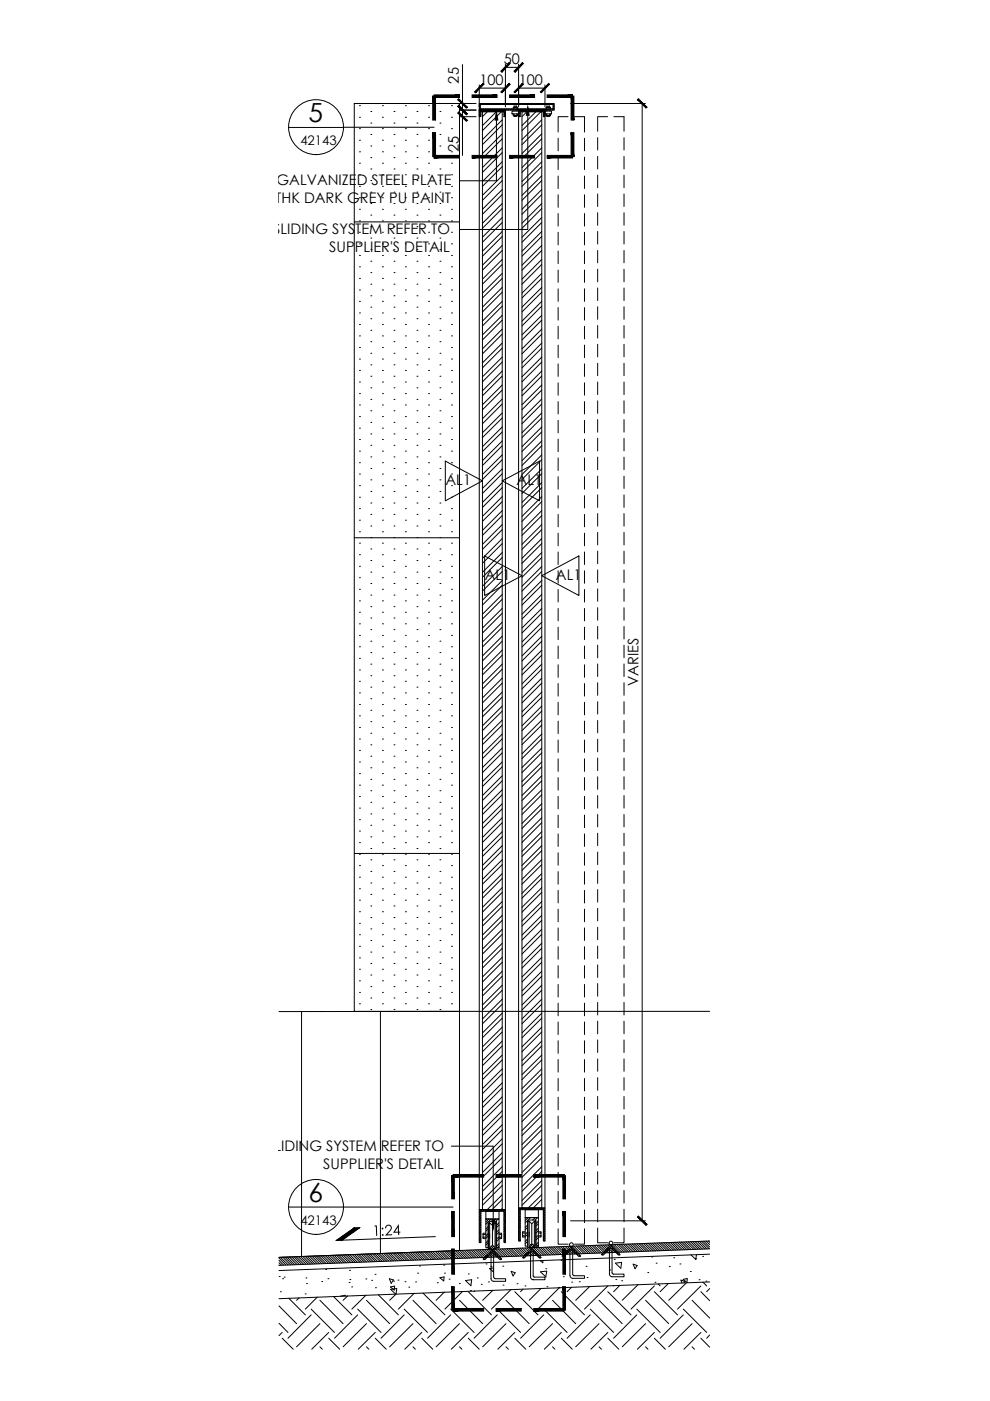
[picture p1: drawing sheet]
<svg xmlns="http://www.w3.org/2000/svg" width="210mm" height="297mm" viewBox="0 0 210 297" stroke-linecap="round" stroke-linejoin="round" font-family="sans-serif">
<defs><g id="words">
<g font-size="5.6">
<text x="65.4" y="26">5</text>
<text x="65.4" y="254.9">6</text>
</g>
<g font-size="3.1">
<text x="97.3" y="17.7" transform="rotate(-90 97.3 17.7)">25</text>
<text x="101.7" y="17.9">100</text>
<text x="106.8" y="13.5">50</text>
<text x="110" y="17.9">100</text>
<text x="97.3" y="32.3" transform="rotate(-90 97.3 32.3)">25</text>
<text x="58.6" y="39.3">GALVANIZED STEEL PLATE</text>
<text x="48.3" y="43">6 mm. THK DARK GREY PU PAINT</text>
<text x="57.9" y="49.6">SLIDING SYSTEM REFER TO</text>
<text x="69.8" y="53.4">SUPPLIER'S DETAIL</text>
<text x="94.5" y="102.8">AL1</text>
<text x="109.5" y="102.8">AL1</text>
<text x="102.8" y="123">AL1</text>
<text x="117.9" y="123">AL1</text>
<text x="135.4" y="145.5" transform="rotate(-90 135.4 145.5)">VARIES</text>
<text x="56.7" y="244.1">SLIDING SYSTEM REFER TO</text>
<text x="68.6" y="247.9">SUPPLIER'S DETAIL</text>
</g>
<g font-size="2.8">
<text x="63.7" y="30.8">42143</text>
<text x="63.7" y="259.7">42143</text>
</g>
</g></defs>
<!-- layer: LA-Call-Out -->
<g fill="#000" stroke="#000" stroke-width=".21">
<path d="M91.8 28.1v5.1h.5zM91.8 28.1h.5v5.1z"/>
<path d="M91.8 20.4v5.1h.5zM91.8 20.4h.5v5.1z"/>
<path d="M92 20.1v.6l5.4-.6zM92 20.7l5.4-.6v.6z"/>
<path d="M92 33.5h5.4v-.6zM92 32.9h5.4l-5.4 .6z"/>
<path d="M100.1 20.1v.6l5.3-.6zM100.1 20.7l5.3-.6v.6z"/>
<path d="M100.1 33.5h5.3v-.6zM100.1 32.9h5.3l-5.3 .6z"/>
<path d="M108 20.1v.6l5.3-.6zM108 20.7l5.3-.6v.6z"/>
<path d="M108 33.5h5.3v-.6zM108 32.9h5.3l-5.3 .6z"/>
<path d="M116 20.1v.6l5.4-.6zM116 20.7l5.4-.6v.6z"/>
<path d="M116 33.5h5.4v-.6zM116 32.9h5.4l-5.4 .6z"/>
<path d="M121.1 20.4l.6 5.1v-5.1zM121.1 20.4l.6 5.1h-.6z"/>
<path d="M121.1 28.1l.6 5.1v-5.1zM121.1 28.1l.6 5.1h-.6z"/>
<path d="M95.8 249.3v4.9h.5zM95.8 249.3h.5v4.9z"/>
<path d="M96.1 249v.6l6.4-.6zM96.1 249.6l6.4-.6v.6z"/>
<path d="M105.2 249v.6l5.3-.6zM105.2 249.6l5.3-.6v.6z"/>
<path d="M113.2 249v.6l6.4-.6zM113.2 249.6l6.4-.6v.6z"/>
<path d="M119.4 249.3l.5 4.9v-4.9zM119.4 249.3l.5 4.9h-.5z"/>
<path d="M119.4 256.9l.5 5.3v-5.3zM119.4 256.9l.5 5.3h-.5z"/>
<path d="M95.8 272.8v4.9h.5zM95.8 272.8h.5v4.9z"/>
<path d="M95.8 264.8v5.3h.5zM95.8 264.8h.5v5.3z"/>
<path d="M95.8 256.9v5.3h.5zM95.8 256.9h.5v5.3z"/>
<path d="M96.1 278h6.4v-.6zM96.1 277.4h6.4l-6.4 .6z"/>
<path d="M105.2 278h5.3v-.6zM105.2 277.4h5.3l-5.3 .6z"/>
<path d="M113.2 278h6.4v-.6zM113.2 277.4h6.4l-6.4 .6z"/>
<path d="M119.4 264.8l.5 5.3v-5.3zM119.4 264.8l.5 5.3h-.5z"/>
<path d="M119.4 272.8l.5 4.9v-4.9zM119.4 272.8l.5 4.9h-.5z"/>
</g>
<g fill="none" stroke="#000" stroke-width=".21">
<path d="M61.2 27h11.5M72.8 27h19.2M91.8 20.4h.5M92 32.9v.6M121.1 33.2h.6M121.4 20.1v.6M61.2 255.9h34.9M95.8 249.3h.5M119.6 249v.6M96.1 277.4v.6M119.4 277.7h.5"/>
<circle cx="67" cy="27" r="5.8"/>
<circle cx="67" cy="255.9" r="5.8"/>
</g>
<!-- layer: LA-Hard-Hatch -->
<g fill="none" stroke="#000" stroke-width=".21">
<path d="M101.6 21.9h.1M101.6 24.7h.1M101.6 24.2l.4 .4M101.6 23.8l.4 .3M101.6 23.3l.4 .4M101.6 24.4l.4 .3M101.6 23.9l.4 .4M101.6 23.5l.4 .3M101.8 21.9l-.2 .2M101.8 22.7l-.2 .3M101.8 22.2l-.2 .3M101.8 22.9l-.2 .2"/>
<path d="M101.8 22.4l-.2 .2M102 23.1l-.3 .2M102 23.3l.4 .4M102.1 21.9l-.2 .3M102.1 23.1l-.2 .2 .3 .4M102.3 23.7h.1M102.3 21.9l-.2 .3M102.4 23.1l-.2 .2M102.5 23.3l.3 .4M102.6 23.1l-.2 .2 .3 .4M102.6 21.9l-.2 .3M102.8 23.3l.3 .4"/>
<path d="M102.8 21.9l-.3 .3M102.9 23.1l-.2 .2M102.9 23.3l.4 .4M103.1 21.9l-.2 .3M103.1 23.1l-.2 .2M103.3 21.9l-.2 .3M103.3 23.7l-1 1M103.4 23.1l-.2 .2 .4 .4M103.4 23.3l.3 .4M103.6 21.9l-.2 .3M103.6 23.1l-.3 .2M103.6 23.3l.4 .4"/>
<path d="M103.8 21.9l-.2 .3M103.9 23.1l-.2 .2M104.1 23.1l-.2 .2 .3 .4M104.1 21.9l-.2 .3M104.1 23.3l.4 .4M104.3 21.9l-.3 .3M104.3 23.3l.3 .4M104.4 23.1l-.2 .2M104.5 23.3l.4 .4M104.6 21.9l-.2 .3M104.6 23.1l-.2 .2M104.7 21.9l-.2 .3"/>
<path d="M104.9 23.1l-.2 .2 .3 .4M105 23.3l.3 .4M105.1 21.9l-.2 .3M105.1 23.1l-.3 .2M105.3 21.9l-.3 .3M105.3 23.7l-3 2.9M105.4 23.1l-.2 .2 .3 .4M105.4 23.3l.4 .4M105.6 21.9l-.3 .3M105.6 23.1l-.3 .2M105.6 23.3l.3 .4M105.8 21.9l-.3 .3"/>
<path d="M105.9 23.1l-.3 .2M105.9 23.3l.3 .4M106.1 21.9l-.3 .3M106.1 23.1l-.3 .2M106.1 23.3l.2 .4-4 4M106.2 21.9l-.2 .3M106.4 23.1l-.3 .2M106.5 32.4l-4.2 4.1M106.5 31.3l-4.2 4.2M106.5 25.4l-4.2 4.2M106.5 37.3l-4.2 4.1M106.5 34.3l-4.2 4.2"/>
<path d="M106.5 28.4l-4.2 4.2M106.5 38.3l-4.2 4.2M106.5 35.3l-4.2 4.2M106.5 29.4l-4.2 4.2M106.5 26.5l-4.2 4.2M106.5 23.3l.3 .4M106.5 23.1l-.2 .2 .4 .4M106.6 21.9l-.3 .3M106.7 21.9l-.2 .3M106.8 23.3l.4 .4M106.9 23.1l-.2 .2M106.9 24.6l.1 .1"/>
<path d="M106.9 24.1l.3 .4M106.9 24.3l.3 .3M106.9 23.7l.3 .3M106.9 23.8l.3 .4M106.9 23.3l.3 .3M107 21.9l-.2 .3M107 23.1l-.2 .2M107.2 21.9l-.2 .3M107.4 23.1l-.3 .2M107.5 21.9l-.2 .3M107.5 23.1l-.2 .2M107.7 21.9l-.2 .3"/>
<path d="M107.8 23.1l-.2 .2M108 23.1l-.2 .2M108 21.9l-.2 .3M108.2 21.9l-.2 .3M108.3 23.1l-.2 .2M108.5 21.9l-.2 .3M108.5 23.1l-.2 .2M108.7 21.9l-.2 .3M108.9 23.1l-.3 .2M109 21.9l-.2 .3M109 23.1l-.2 .2M109.2 21.9l-.2 .3"/>
<path d="M109.3 23.1l-.2 .2M109.5 23.1l-.2 .2M109.5 21.9l-.2 .3M109.7 21.9l-.3 .3M109.8 23.1l-.2 .2M110 24.7h.1M110 24.2l.3 .4M110 23.8l.3 .3M110 23.3l.3 .4M110 24.4l.3 .3M110 23.9l.3 .4M110 23.5l.3 .3"/>
<path d="M110 21.9l-.2 .3M110 23.1l-.2 .2M110.2 21.9l-.2 .3M110.3 23.1l-.2 .2M110.4 23.3l.4 .4M110.5 23.1l-.2 .2 .3 .4M110.5 21.9l-.2 .3M110.7 23.7h.1M110.7 21.9l-.2 .3M110.7 23.3l.4 .4M110.8 23.1l-.2 .2M110.8 23.3l.4 .4"/>
<path d="M111 23.1l-.2 .2M111 21.9l-.2 .3M111.1 23.3l.4 .4M111.2 21.9l-.3 .3M111.3 23.3l.3 .4M111.3 23.1l-.2 .2M111.5 21.9l-.2 .3M111.5 23.1l-.2 .2M111.6 23.3l.3 .4M111.6 21.9l-.2 .3M111.7 23.7l-1 1M111.8 23.1l-.2 .2"/>
<path d="M112 23.1l-.3 .2 .4 .4M112 21.9l-.2 .3M112.2 21.9l-.3 .3M112.2 23.3l.3 .4M112.3 23.1l-.3 .2 .4 .4M112.5 23.1l-.3 .2M112.5 23.3l.3 .4M112.5 21.9l-.3 .3M112.6 23.3l.4 .4M112.7 21.9l-.3 .3M112.8 23.1l-.2 .2M112.9 23.3l.4 .4"/>
<path d="M113 21.9l-.3 .3M113 23.1l-.3 .2M113.1 21.9l-.2 .3M113.3 23.1l-.2 .2 .3 .4M113.4 23.3l.3 .4M113.5 21.9l-.2 .3M113.5 23.1l-.3 .2M113.5 23.3l.3 .4M113.6 23.7l-2.9 2.9M113.6 21.9l-.2 .3M113.8 23.1l-.2 .2M113.8 23.3l.3 .4"/>
<path d="M113.9 21.9l-.2 .3M113.9 23.1l-.2 .2M114 23.3l.3 .4M114.1 21.9l-.2 .3M114.3 23.1l-.3 .2M114.4 23.3l.3 .4M114.4 23.1l-.2 .2 .4 .4M114.4 21.9l-.2 .3M114.6 21.9l-.2 .3M114.7 23.7l-4 4M114.7 23.1l-.2 .2M114.9 23.3l.6 .7"/>
<path d="M114.9 37.3l-4.2 4.1M114.9 34.3l-4.2 4.2M114.9 31.3l-4.2 4.2M114.9 28.4l-4.2 4.2M114.9 25.4l-4.2 4.2M114.9 38.3l-4.2 4.2M114.9 35.3l-4.2 4.2M114.9 32.4l-4.2 4.1M114.9 29.4l-4.2 4.2M114.9 26.5l-4.2 4.2M114.9 23.1l-.2 .2 .3 .4M114.9 21.9l-.2 .3"/>
<path d="M115.1 23.3l.4 .4M115.1 21.9l-.2 .3M115.2 24.6l.2 .1M115.2 24.1l.3 .4M115.2 24.3l.3 .3M115.2 23.8l.3 .4M115.2 23.1l-.2 .2M115.3 23.3l.2 .3M115.4 21.9l-.2 .3M115.4 23.1l-.2 .2M115.6 21.9l-.2 .3M115.8 23.1l-.3 .2"/>
<path d="M115.9 21.9l-.2 .3M115.9 23.1l-.2 .2M116.1 21.9l-.2 .3M116.2 23.1l-.2 .2M116.4 23.1l-.2 .2M116.4 21.9l-.2 .3M116.6 21.9l-.2 .3M116.7 23.1l-.2 .2M116.9 21.9l-.2 .3M116.9 23.1l-.2 .2M117.1 21.9l-.2 .3M117.2 23.1l-.2 .2"/>
<path d="M117.4 21.9l-.2 .3M117.5 22.8l-.2 .2M117.5 23.3h.1M117.5 22.3l-.2 .2M117.5 23l-.3 .3M117.5 22.5l-.2 .2M117.5 22l-.2 .2M106.5 58l-4.2 4.2M106.5 55l-4.2 4.2M106.5 52l-4.2 4.2M106.5 49.1l-4.2 4.2M106.5 46.1l-4.2 4.2"/>
<path d="M106.5 43.2l-4.2 4.1M106.5 40.2l-4.2 4.2M106.5 59l-4.2 4.2M106.5 56.1l-4.2 4.2M106.5 53.1l-4.2 4.2M106.5 50.1l-4.2 4.2M106.5 47.2l-4.2 4.2M106.5 44.2l-4.2 4.2M106.5 41.2l-4.2 4.2M114.9 58l-4.2 4.2M114.9 55l-4.2 4.2M114.9 52l-4.2 4.2"/>
<path d="M114.9 49.1l-4.2 4.2M114.9 46.1l-4.2 4.2M114.9 43.2l-4.2 4.1M114.9 40.2l-4.2 4.2M114.9 59l-4.2 4.2M114.9 56.1l-4.2 4.2M114.9 53.1l-4.2 4.2M114.9 50.1l-4.2 4.2M114.9 47.2l-4.2 4.2M114.9 44.2l-4.2 4.2M114.9 41.2l-4.2 4.2M106.5 78.7l-4.2 4.2"/>
<path d="M106.5 75.7l-4.2 4.2M106.5 72.7l-4.2 4.2M106.5 69.8l-4.2 4.2M106.5 66.9l-4.2 4.1M106.5 63.9l-4.2 4.2M106.5 60.9l-4.2 4.2M106.5 79.7l-4.2 4.2M106.5 76.8l-4.2 4.2M106.5 73.8l-4.2 4.2M106.5 70.8l-4.2 4.2M106.5 67.9l-4.2 4.2M106.5 64.9l-4.2 4.2"/>
<path d="M106.5 61.9l-4.2 4.2M114.9 78.7l-4.2 4.2M114.9 75.7l-4.2 4.2M114.9 72.7l-4.2 4.2M114.9 69.8l-4.2 4.2M114.9 66.9l-4.2 4.1M114.9 63.9l-4.2 4.2M114.9 60.9l-4.2 4.2M114.9 79.7l-4.2 4.2M114.9 76.8l-4.2 4.2M114.9 73.8l-4.2 4.2M114.9 70.8l-4.2 4.2"/>
<path d="M114.9 67.9l-4.2 4.2M114.9 64.9l-4.2 4.2M114.9 61.9l-4.2 4.2M106.5 99.4l-4.2 4.2M106.5 96.4l-4.2 4.2M106.5 93.5l-4.2 4.2M106.5 90.5l-4.2 4.2M106.5 87.6l-4.2 4.2M106.5 84.6l-4.2 4.2M106.5 81.6l-4.2 4.2M106.5 97.5l-4.2 4.2M106.5 94.5l-4.2 4.2"/>
<path d="M106.5 91.6l-4.2 4.1M106.5 88.6l-4.2 4.2M106.5 85.7l-4.2 4.1M106.5 82.7l-4.2 4.2M114.9 99.4l-4.2 4.2M114.9 96.4l-4.2 4.2M114.9 93.5l-4.2 4.2M114.9 90.5l-4.2 4.2M114.9 87.6l-4.2 4.2M114.9 84.6l-4.2 4.2M114.9 81.6l-4.2 4.2M114.9 97.5l-4.2 4.2"/>
<path d="M114.9 94.5l-4.2 4.2M114.9 91.6l-4.2 4.1M114.9 88.6l-4.2 4.2M114.9 85.7l-4.2 4.1M114.9 82.7l-4.2 4.2M106.5 117.2l-4.2 4.1M106.5 114.2l-4.2 4.2M106.5 111.2l-4.2 4.2M106.5 108.3l-4.2 4.2M106.5 105.3l-4.2 4.2M106.5 102.3l-4.2 4.2M106.5 118.2l-4.2 4.2"/>
<path d="M106.5 115.2l-4.2 4.2M106.5 112.3l-4.2 4.2M106.5 109.3l-4.2 4.2M106.5 106.4l-4.2 4.1M106.5 103.4l-4.2 4.2M106.5 100.4l-4.2 4.2M114.9 117.2l-4.2 4.1M114.9 114.2l-4.2 4.2M114.9 111.2l-4.2 4.2M114.9 108.3l-4.2 4.2M114.9 105.3l-4.2 4.2M114.9 102.3l-4.2 4.2"/>
<path d="M114.9 118.2l-4.2 4.2M114.9 115.2l-4.2 4.2M114.9 112.3l-4.2 4.2M114.9 109.3l-4.2 4.2M114.9 106.4l-4.2 4.1M114.9 103.4l-4.2 4.2M114.9 100.4l-4.2 4.2M106.5 137.9l-4.2 4.1M106.5 134.9l-4.2 4.2M106.5 131.9l-4.2 4.2M106.5 129l-4.2 4.2M106.5 126l-4.2 4.2"/>
<path d="M106.5 123.1l-4.2 4.2M106.5 120.1l-4.2 4.2M106.5 138.9l-4.2 4.2M106.5 135.9l-4.2 4.2M106.5 133l-4.2 4.2M106.5 130l-4.2 4.2M106.5 127.1l-4.2 4.1M106.5 124.1l-4.2 4.2M106.5 121.2l-4.2 4.1M114.9 137.9l-4.2 4.1M114.9 134.9l-4.2 4.2M114.9 131.9l-4.2 4.2"/>
<path d="M114.9 129l-4.2 4.2M114.9 126l-4.2 4.2M114.9 123.1l-4.2 4.2M114.9 120.1l-4.2 4.2M114.9 138.9l-4.2 4.2M114.9 135.9l-4.2 4.2M114.9 133l-4.2 4.2M114.9 130l-4.2 4.2M114.9 127.1l-4.2 4.1M114.9 124.1l-4.2 4.2M114.9 121.2l-4.2 4.1M106.5 158.6l-4.2 4.1"/>
<path d="M106.5 155.6l-4.2 4.2M106.5 152.7l-4.2 4.2M106.5 149.7l-4.2 4.2M106.5 146.7l-4.2 4.2M106.5 143.8l-4.2 4.2M106.5 140.8l-4.2 4.2M106.5 159.6l-4.2 4.2M106.5 156.6l-4.2 4.2M106.5 153.7l-4.2 4.2M106.5 150.8l-4.2 4.1M106.5 147.8l-4.2 4.2M106.5 144.8l-4.2 4.2"/>
<path d="M106.5 141.9l-4.2 4.2M114.9 158.6l-4.2 4.1M114.9 155.6l-4.2 4.2M114.9 152.7l-4.2 4.2M114.9 149.7l-4.2 4.2M114.9 146.7l-4.2 4.2M114.9 143.8l-4.2 4.2M114.9 140.8l-4.2 4.2M114.9 159.6l-4.2 4.2M114.9 156.6l-4.2 4.2M114.9 153.7l-4.2 4.2M114.9 150.8l-4.2 4.1"/>
<path d="M114.9 147.8l-4.2 4.2M114.9 144.8l-4.2 4.2M114.9 141.9l-4.2 4.2M106.5 179.3l-4.2 4.2M106.5 176.3l-4.2 4.2M106.5 173.4l-4.2 4.2M106.5 170.4l-4.2 4.2M106.5 167.4l-4.2 4.2M106.5 164.5l-4.2 4.2M106.5 161.6l-4.2 4.1M106.5 177.4l-4.2 4.2M106.5 174.4l-4.2 4.2"/>
<path d="M106.5 171.5l-4.2 4.2M106.5 168.5l-4.2 4.2M106.5 165.5l-4.2 4.2M106.5 162.6l-4.2 4.2M114.9 179.3l-4.2 4.2M114.9 176.3l-4.2 4.2M114.9 173.4l-4.2 4.2M114.9 170.4l-4.2 4.2M114.9 167.4l-4.2 4.2M114.9 164.5l-4.2 4.2M114.9 161.6l-4.2 4.1M114.9 177.4l-4.2 4.2"/>
<path d="M114.9 174.4l-4.2 4.2M114.9 171.5l-4.2 4.2M114.9 168.5l-4.2 4.2M114.9 165.5l-4.2 4.2M114.9 162.6l-4.2 4.2M106.5 200l-4.2 4.2M106.5 197l-4.2 4.2M106.5 194.1l-4.2 4.2M106.5 191.1l-4.2 4.2M106.5 188.2l-4.2 4.2M106.5 185.2l-4.2 4.2M106.5 182.3l-4.2 4.2"/>
<path d="M106.5 198.1l-4.2 4.2M106.5 195.1l-4.2 4.2M106.5 192.2l-4.2 4.2M106.5 189.2l-4.2 4.2M106.5 186.2l-4.2 4.2M106.5 183.3l-4.2 4.2M106.5 180.4l-4.2 4.1M114.9 200l-4.2 4.2M114.9 197l-4.2 4.2M114.9 194.1l-4.2 4.2M114.9 191.1l-4.2 4.2M114.9 188.2l-4.2 4.2"/>
<path d="M114.9 185.2l-4.2 4.2M114.9 182.3l-4.2 4.2M114.9 198.1l-4.2 4.2M114.9 195.1l-4.2 4.2M114.9 192.2l-4.2 4.2M114.9 189.2l-4.2 4.2M114.9 186.2l-4.2 4.2M114.9 183.3l-4.2 4.2M114.9 180.4l-4.2 4.1M106.5 217.8l-4.2 4.2M106.5 214.8l-4.2 4.2M106.5 211.9l-4.2 4.1"/>
<path d="M106.5 208.9l-4.2 4.2M106.5 205.9l-4.2 4.2M106.5 203l-4.2 4.2M106.5 218.8l-4.2 4.2M106.5 215.9l-4.2 4.1M106.5 212.9l-4.2 4.2M106.5 209.9l-4.2 4.2M106.5 207l-4.2 4.2M106.5 204l-4.2 4.2M106.5 201.1l-4.2 4.1M114.9 217.8l-4.2 4.2M114.9 214.8l-4.2 4.2"/>
<path d="M114.9 211.9l-4.2 4.1M114.9 208.9l-4.2 4.2M114.9 205.9l-4.2 4.2M114.9 203l-4.2 4.2M114.9 218.8l-4.2 4.2M114.9 215.9l-4.2 4.1M114.9 212.9l-4.2 4.2M114.9 209.9l-4.2 4.2M114.9 207l-4.2 4.2M114.9 204l-4.2 4.2M114.9 201.1l-4.2 4.1M106.5 238.5l-4.2 4.2"/>
<path d="M106.5 235.5l-4.2 4.2M106.5 232.6l-4.2 4.1M106.5 229.6l-4.2 4.2M106.5 226.6l-4.2 4.2M106.5 223.7l-4.2 4.2M106.5 220.7l-4.2 4.2M106.5 239.5l-4.2 4.2M106.5 236.6l-4.2 4.2M106.5 233.6l-4.2 4.2M106.5 230.6l-4.2 4.2M106.5 227.7l-4.2 4.2M106.5 224.7l-4.2 4.2"/>
<path d="M106.5 221.8l-4.2 4.1M114.9 238.5l-4.2 4.2M114.9 235.5l-4.2 4.2M114.9 232.6l-4.2 4.1M114.9 229.6l-4.2 4.2M114.9 226.6l-4.2 4.2M114.9 223.7l-4.2 4.2M114.9 220.7l-4.2 4.2M114.9 239.5l-4.2 4.2M114.9 236.6l-4.2 4.2M114.9 233.6l-4.2 4.2M114.9 230.6l-4.2 4.2"/>
<path d="M114.9 227.7l-4.2 4.2M114.9 224.7l-4.2 4.2M114.9 221.8l-4.2 4.1M101.6 256.5h.1M101.8 256.5l-.2 .1M102 257.3l-.4 .3M102 257.8l-.4 .3M102 259.6l-.4 .3M102 259.1l-.4 .3M102 258.6l-.4 .3M102 258.1l-.4 .4M102 257.6l-.4 .4"/>
<path d="M102 257.1l-.4 .3M102 259.8l-.4 .3M102 259.3l-.4 .3M102 258.8l-.4 .3M102 258.3l-.4 .3M102.1 256.5l-.5 .5M102.3 256.5l-.7 .6M102.6 256.5l-.4 .3M102.8 256.5l-.4 .3M103.1 256.5l-.3 .3M103.6 256.5l-.3 .3M103.8 256.5l-.4 .3"/>
<path d="M104.1 256.5l-.4 .3M104.2 256.5l-.3 .3M104.6 256.5l-.4 .3M104.7 256.5l-.3 .3M105 256.5l-.3 .3M105.2 256.5l-.3 .3M105.6 256.5l-.4 .3M105.7 256.5l-.3 .3M106.1 256.5l-.4 .3M106.2 256.5l-.3 .3M106.5 256.2l-.2 .3M106.5 253.3l-3.6 3.5"/>
<path d="M106.5 250.3l-4.2 4.2M106.5 247.4l-4.2 4.2M106.5 244.4l-4.2 4.2M106.5 241.4l-4.2 4.2M106.5 254.3l-2.2 2.2M106.5 251.3l-4.2 4.2M106.5 248.4l-4.2 4.2M106.5 245.5l-4.2 4.1M106.5 242.5l-4.2 4.2M106.5 256.5l-.3 .3M106.7 256.5l-.3 .3M107 256.5l-.3 .3"/>
<path d="M107.2 259.8l-.3 .3M107.2 259.3l-.3 .3M107.2 258.8l-.3 .3M107.2 258.3l-.3 .3M107.2 257.8l-.3 .3M107.2 257.3l-.3 .3M107.2 256.8l-.3 .3M107.2 259.9l-.3 .4M107.2 259.4l-.3 .4M107.2 259l-.3 .3M107.2 258.5l-.3 .3M107.2 258l-.3 .3"/>
<path d="M107.2 257.5l-.3 .3M107.2 257l-.3 .3M107.2 256.5l-.3 .3M110 256.1h.1M110.2 256.1l-.2 .2M110.3 258.8l-.3 .3M110.3 259.8l-.3 .3M110.3 259.3l-.3 .3M110.3 258.3l-.3 .3M110.3 257.8l-.3 .3M110.3 257.3l-.3 .3M110.3 256.8l-.3 .3"/>
<path d="M110.3 259.9l-.3 .4M110.3 259.4l-.3 .4M110.3 258.9l-.3 .4M110.3 258.5l-.3 .3M110.3 258l-.3 .3M110.3 257.5l-.3 .3M110.3 257l-.3 .3M110.5 256.1l-.5 .5M110.6 256.1l-.6 .7M111 256.1l-.4 .4M111.1 256.1l-.3 .4M111.4 256.1l-.3 .4"/>
<path d="M111.6 256.1l-.3 .4M111.9 256.1l-.3 .4M112.1 256.1l-.3 .4M112.5 256.1l-.4 .4M112.6 256.1l-.3 .4M112.9 256.1l-.3 .4M113.1 256.1l-.3 .4M113.4 256.1l-.3 .4M113.6 256.1l-.3 .4M113.9 256.1l-.3 .4M114.1 256.1l-.3 .4M114.4 256.1l-.3 .4"/>
<path d="M114.6 256.1l-.3 .4M114.9 253.3l-2.9 2.8M114.9 250.3l-4.2 4.2M114.9 247.4l-4.2 4.2M114.9 244.4l-4.2 4.2M114.9 241.4l-4.2 4.2M114.9 254.3l-1.9 1.8M114.9 251.3l-4.2 4.2M114.9 248.4l-4.2 4.2M114.9 245.5l-4.2 4.1M114.9 242.5l-4.2 4.2M114.9 256.1l-.3 .4"/>
<path d="M115.1 256.1l-.4 .4M115.4 256.1l-.3 .4M115.5 259.9l-.3 .4M115.5 259.4l-.3 .4M115.5 259l-.3 .3M115.5 258.5l-.3 .3M115.5 258l-.3 .3M115.5 257.5l-.3 .3M115.5 257l-.3 .3M115.5 256.5l-.3 .3M115.5 259.6l-.3 .3M115.5 259.1l-.3 .4"/>
<path d="M115.5 258.6l-.3 .4M115.5 258.1l-.3 .4M115.5 257.7l-.3 .3M115.5 257.1l-.3 .4M115.5 256.6l-.3 .4M115.5 256.2l-.3 .3M59.2 268.2v.1M59.2 267.7l.5 .5M59.2 267.2l.9 1M59.2 266.7l1.4 1.5M59.2 276.9l3.7 3.7M59.2 270.7h.1"/>
<path d="M59.5 273.9h.1M59.5 266.6l1.6 1.6M59.9 271.1h.1M60 266.5l1.6 1.7M60.3 270.8h.1M60.4 266.5l1.6 1.7M60.9 266.5l1.6 1.7M61.2 275.3l3.5 3.5M61.4 266.5l1.6 1.6M61.9 266.5l1.6 1.6M62.3 266.5l1.6 1.6M62.8 266.5l1.6 1.6"/>
<path d="M63.3 266.4l1.6 1.6M63.4 275.2l-.5 .5M63.7 266.4l1.7 1.6M64.2 266.4l1.6 1.6M64.7 274.3h.1M64.7 266.4l1.6 1.6M64.9 270.9h.1M65 272.1h.1M65.2 266.4l1.6 1.6M65.6 266.3l1.6 1.6M66 277.6l4.9 4.9M66 278.8l-4.9 4.9"/>
<path d="M66.1 266.3l1.6 1.6M66.6 266.3l1.6 1.6M67.1 266.3l1.6 1.6M67.3 275l-2.6 2.6M67.5 266.3l1.6 1.6M67.8 275.7l4.9 4.9M68 266.2l1.7 1.7M68.2 271.7h.1M68.5 266.2l1.6 1.7M69 266.2l1.6 1.6M69.1 269.2h.1M69.4 266.2l1.6 1.6"/>
<path d="M69.5 271.1h.1M69.9 266.2l1.6 1.6M70.4 266.2l1.6 1.6M70.7 274.9l3.9 3.9M70.9 266.2l1.6 1.6M71.3 266.1l1.7 1.6M71.8 266.1l1.6 1.6M72.3 274.8h.1M72.3 274.8l.9-.2v.2M72.3 266.1l1.6 1.6M72.8 266.1l1.6 1.6M73.3 266l1.6 1.6"/>
<path d="M73.7 266l1.6 1.6M73.7 274.8l-1 .9M74 271.9h.1M74.1 269.3h.1M74.2 271.3h.1M74.2 266l1.6 1.6M74.6 272.9h.1M74.7 266l1.6 1.6M75.2 266l1.6 1.6M75.6 266l1.6 1.6M75.8 277.6l5 4.9M75.8 278.8l-4.9 4.9"/>
<path d="M76.1 266l1.6 1.6M76.6 265.9l1.6 1.6M77.1 265.9l1.6 1.6M77.5 265.9l1.6 1.6M77.6 271.2h.1M77.6 274.6l-3 3M77.7 275.7l4.9 4.9M78 265.9l1.6 1.6M78.5 265.9l1.6 1.6M78.8 271.5h.1M79 265.8l1.6 1.6M79.4 265.8l1.6 1.6"/>
<path d="M79.5 270.2h.1M79.6 273h.1M79.9 265.8l1.6 1.6M80.2 274.5l4.3 4.3M80.4 265.8l1.6 1.6M80.8 265.7l1.6 1.7M81.3 265.7l1.6 1.6M81.8 265.7l1.6 1.6M82.3 265.7l1.6 1.6M82.6 271.1l.8 .3-.5 .7zM82.7 265.7l1.6 1.6M82.8 272.9l.9-.2-.1 .8z"/>
<path d="M83.2 265.7l1.7 1.6M83.5 271.6h.1M83.7 265.7l1.6 1.6M83.9 274.4l-1.1-1 1.3-.2-.1 1.2-1.4 1.3M84.2 265.6l1.6 1.7M84.4 271.4h.1M84.6 265.6l1.6 1.6M85.1 265.6l1.6 1.6M85.6 265.6l1.6 1.6M85.7 277.6l4.9 4.9M85.7 278.8l-4.9 4.9M85.9 271.8h.1"/>
<path d="M86.1 265.6l1.6 1.6M86.5 265.5l1.7 1.6M86.7 272.9h.1M87 265.5l1.6 1.6M87.5 265.5l1.6 1.6M87.6 275.7l4.9 4.9M87.8 274.2l-3.3 3.4M88 265.5l1.6 1.6M88.1 271.8h.1M88.4 265.5l1.7 1.6M88.5 269.9h.1M88.9 265.4l1.6 1.7"/>
<path d="M89 268.4h.1M89.4 265.4l1.6 1.7M89.7 274.2l4.6 4.6M89.9 265.4l1.6 1.6M90.4 265.4l1.6 1.6M90.8 265.4l1.6 1.6M91.3 265.4l1.6 1.6M91.8 265.4l1.6 1.6M92.3 265.3l1.6 1.6M92.7 272h.1M92.7 265.3l1.6 1.6M93.2 265.3l1.6 1.6"/>
<path d="M93.3 270.9l.9-.2-.1 .9zM93.7 265.3l1.6 1.6M94.1 268.2h.1M94.2 265.2l1.6 1.7M94.2 274l-1.7 1.7M94.2 269.9h.1M94.6 265.2l1.6 1.6M95.1 265.2l1.6 1.6M95.2 271.2h.1M95.6 265.2l1.6 1.6M95.6 277.6l4.9 4.9M95.6 278.8l-5 4.9"/>
<path d="M96 265.2l1.7 1.6M96.5 265.1l1.6 1.7M97 265.1l1.6 1.7M97.4 272.1h.1M97.4 275.7l4.9 4.9M97.5 265.1l1.6 1.7M97.9 265.1l1.6 1.6M98.1 273.8l-3.8 3.8M98.4 265.1l1.6 1.6M98.7 271.5l1.3-.2-.2 1.3zM98.9 265.1l1.6 1.6M99.3 270.1h.1"/>
<path d="M99.3 273.9l4.9 4.9M99.4 265.1l1.6 1.6M99.8 273.6h.1M99.8 265l1.6 1.6M100.3 265l1.7 1.6M100.6 273.7l-.1 .2M100.8 265l1.6 1.6M101.2 270.9h.1M101.3 265l1.6 1.6M101.7 265l1.6 1.6M102 260.1l-.4 .3M102 263.2l-.3 .3"/>
<path d="M102 261.3l-.4 .3M102 263l-.4 .4M102 262.5l-.4 .4M102 262.1l-.4 .3M102 261.5l-.4 .4M102 261.1l-.4 .3M102 260.6l-.4 .3M102 262.7l-.4 .4M102 262.2l-.4 .4M102 261.7l-.4 .4M102 260.7l-.4 .4M102 260.2l-.4 .4"/>
<path d="M102 272.3h.1M102.2 264.9l1.6 1.6M102.7 264.9l1.6 1.6M103.1 268h.1M103.2 264.9l1.6 1.6M103.6 271.8h.1M103.6 264.9l1.7 1.6M103.8 269l.8-.2v.8zM104.1 268.5h.1M104.1 264.9l1.6 1.6M104.5 273.6l-2.2 2.1M104.6 264.9l1.6 1.6"/>
<path d="M105.1 264.9l1.6 1.6M105.4 277.6l5 4.9M105.4 278.8l-4.9 4.9M105.6 264.8l1.6 1.6M106 264.8l1.6 1.6M106.5 264.8l1.6 1.6M106.6 268.4h.1M106.7 272.5h.1M107 264.8l1.6 1.6M107.2 263.2l-.3 .3M107.2 262.7l-.3 .4M107.2 262.2l-.3 .4"/>
<path d="M107.2 261.7l-.3 .4M107.2 261.3l-.3 .3M107.2 260.7l-.3 .4M107.2 260.2l-.3 .4M107.2 263.4l-.1 .1M107.2 262.9l-.3 .3M107.2 262.4l-.3 .3M107.2 261.9l-.3 .3M107.2 261.4l-.3 .4M107.2 260.9l-.3 .4M107.2 260.4l-.3 .4M107.3 275.7l4.9 4.9"/>
<path d="M107.5 264.7l1.6 1.7M107.9 264.7l1.6 1.6M108.3 273.4l-4.1 4.2M108.4 269.6l.8 .2-.4 .7zM108.4 264.7l1.6 1.6M108.9 264.7l1.6 1.6M109.1 273.9l5 4.9M109.4 264.7l1.6 1.6M109.6 272.2h.1M109.8 264.6l1.6 1.6M110.3 264.6l1.6 1.6M110.3 260.2l-.3 .4"/>
<path d="M110.3 262.7l-.3 .3M110.3 262.2l-.3 .4M110.3 261.7l-.3 .4M110.3 261.3l-.3 .3M110.3 260.7l-.3 .4M110.3 262.9l-.2 .2M110.3 262.4l-.3 .3M110.3 261.9l-.3 .3M110.3 261.4l-.3 .4M110.3 260.9l-.3 .4M110.3 260.4l-.3 .3M110.8 264.6l1.6 1.6"/>
<path d="M110.9 273.3l-.5 .6M111.3 264.6l1.6 1.6M111.3 272.6h.1M111.7 264.6l1.6 1.6M112.2 264.6l1.6 1.6M112.7 264.6l1.6 1.6M112.9 271.2h.1M113.1 264.5l1.6 1.6M113.6 264.5l1.6 1.6M114.1 264.5l1.6 1.6M114.6 264.5l1.6 1.6M114.6 269.7l1.2 1"/>
<path d="M114.6 269.6l1.3-.1-.2 1.2M114.7 273.1l-2.5 2.6M115 264.5l1.6 1.6M115.1 267.2v.5l-.6-.4M115.3 277.6l4.9 4.9M115.3 278.8l-4.9 4.9M115.5 264.4l1.7 1.6M115.5 262.9l-.2 .2M115.5 262.4l-.3 .3M115.5 261.9l-.3 .3M115.5 261.4l-.3 .4M115.5 260.9l-.3 .4"/>
<path d="M115.5 260.4l-.3 .3M115.5 263.1h.1M115.5 262.6l-.3 .3M115.5 262.1l-.3 .3M115.5 261.6l-.3 .3M115.5 261.1l-.3 .3M115.5 260.6l-.3 .4M115.5 260.1l-.3 .3M115.7 269h.1M116 272.8h.1M116 264.4l1.6 1.6M116.5 264.4l1.6 1.6"/>
<path d="M116.9 264.4l1.6 1.6M117.2 275.7l4.9 4.9M117.4 264.3l1.6 1.7M117.9 264.3l1.6 1.7M118.4 264.3l1.6 1.7M118.7 273l-.2-.1-4.4 4.7M118.8 264.3l1.7 1.6M119 267.2h.1M119 273.9l4.9 4.9M119.3 264.3l1.6 1.6M119.4 270.7h.1M119.8 264.3l1.6 1.6"/>
<path d="M120.3 264.3l1.6 1.6M120.7 264.2l1.7 1.7M121.2 272.9l-1 1M121.2 271.8h.1M121.2 264.2l1.6 1.6M121.7 264.2l1.6 1.6M122.2 264.2l1.6 1.6M122.7 264.2l1.6 1.6M122.8 271.8h.1M123.1 264.1l1.6 1.6M123.6 264.1l1.6 1.6M124.1 264.1l1.6 1.6"/>
<path d="M124.3 268.5h.1M124.5 270.9h.1M124.6 264.1l1.6 1.6M125 264.1l1.6 1.6M125 272.8l-2.9 2.9M125.2 277.6l4.9 4.9M125.2 278.8l-5 4.9M125.5 264l1.6 1.7M126 264l1.6 1.7M126.5 264l1.6 1.6M126.9 264l1.6 1.6M127 275.7l4.9 4.9"/>
<path d="M127.4 264l1.6 1.6M127.9 264l1.6 1.6M128.3 264l1.7 1.6M128.8 263.9l1.6 1.6M128.9 273.9l4.9 4.9M128.9 272.6l-5 5M129.3 269.3h.1M129.3 263.9l1.6 1.6M129.8 263.9l1.6 1.6M130.1 272.6h.1M130.2 267h.1M130.2 263.9l1.6 1.6"/>
<path d="M130.5 267.8l1.3-.2-.2 1.3zM130.6 271.3h.1M130.7 263.8l1.6 1.7M131.2 263.8l1.6 1.6M131.4 272.5l-1.3 1.4M131.7 263.8l1.6 1.6M131.8 271.5h.1M132.1 263.8l1.6 1.6M132.6 263.8l1.7 1.6M133.1 263.8l1.6 1.6M133.6 263.8l1.6 1.6M134 263.7l1.7 1.7"/>
<path d="M134.3 268l.8 .3-.5 .7zM134.5 263.7l1.6 1.6M135 277.6l5 4.9M135 263.7l1.6 1.6M135 278.8l-4.9 4.9M135.3 272.4l-3.4 3.3M135.5 263.7l1.6 1.6M135.9 263.7l1.7 1.6M136.4 263.6l1.6 1.6M136.9 263.6l1.6 1.6M136.9 275.7l4.9 4.9M137.3 269.8h.1"/>
<path d="M137.4 263.6l1.6 1.6M137.9 263.6l1.6 1.6M138.2 266.5h.1M138.3 263.6l1.6 1.6M138.7 273.9l5 4.9M138.7 272.6l-4.9 5M138.8 263.5l1.6 1.6M138.9 271.9h.1M139.1 267.8h.1M139.3 263.5l1.6 1.6M139.5 272.2l.5 .4M139.8 263.5l1.6 1.6"/>
<path d="M140.2 263.5l1.6 1.6M140.7 263.5l1.6 1.6M141.2 263.5l1.6 1.6M141.7 263.5l1.6 1.6M141.7 272.1l-1.7 1.8M141.9 268.5h.1M142.1 263.4l1.6 1.6M142.6 263.4l1.6 1.6M142.8 266.7h.1M143.1 263.4l1.6 1.6M143.6 263.4l1.6 1.6M144 263.3l1.6 1.7"/>
<path d="M144.2 268h.1M144.5 263.3l1.6 1.6M144.6 272l-.2-.6 .8 .3-.2 .3M144.6 271.5h.1M144.9 271.2l.8-.1-.1 .8zM144.9 277.6l4.9 4.9M144.9 278.8l-4.9 4.9M145 263.3l1.6 1.6M145.4 263.3l1.7 1.6M145.6 272l-3.8 3.7M145.9 263.3l1.6 1.6M146.4 269.6h.1"/>
<path d="M146.4 263.2l1.6 1.7M146.5 266l1 1.1M146.7 275.7l3.8 3.8M146.9 263.2l1.6 1.7M147.3 263.2l1.6 1.7M147.5 266.8h.1M147.7 266l-.2 1.1M147.8 263.2l1.7 1.6M148.2 271.3h.1M148.3 263.2l1.6 1.6M148.6 273.9l1.9 1.9M148.6 272.6l-4.9 5"/>
<path d="M148.8 263.2l1.6 1.6M149 266.4h.1M149 271.8l.8 .8M149.2 263.2l1.3 1.2M149.7 271.6h.1M149.7 263.1l.8 .8M150.2 263.1l.3 .3M150.5 273.2l-.7 .7M59.2 280.6l1.9 1.9M59.8 283.7l2.4 2.4M59.8 282.5l-.6 .7M67.8 285.6l.5 .5"/>
<path d="M67.8 280.6l-4.9 5M69.7 283.7l2.3 2.4M69.7 282.5l-3.6 3.6M77.7 285.6l.5 .5M77.7 280.6l-5 5M79.6 283.7l2.3 2.4M79.6 282.5l-3.6 3.6M87.6 285.6l.5 .5M87.6 280.6l-5 5M89.4 283.7l2.4 2.4M89.4 282.5l-3.6 3.6M97.4 285.6l.5 .5"/>
<path d="M97.4 280.6l-4.9 5M99.3 283.7l2.3 2.4M99.3 282.5l-3.6 3.6M107.3 285.6l.5 .5M107.3 280.6l-5 5M109.1 283.7l2.4 2.4M109.1 282.5l-3.5 3.6M117.2 285.6l.5 .5M117.2 280.6l-5 5M119 283.7l2.3 2.4M119 282.5l-3.6 3.6M127 285.6l.5 .5"/>
<path d="M127 280.6l-4.9 5M128.9 283.7l2.3 2.4M128.9 282.5l-3.6 3.6M136.9 285.6l.5 .5M136.9 280.6l-5 5M138.7 283.7l2.4 2.4M138.7 282.5l-3.6 3.6M146.7 285.6l.5 .5M146.7 280.6l-4.9 5M148.6 283.7l1.9 1.9M148.6 282.5l-3.6 3.6M150.5 283.1l-.7 .6"/>
</g>
<!-- layer: LA-Sec-Struc-Outline -->
<g fill="none" stroke="#000" stroke-width=".21">
<path d="M104.1 271.1l.1 .3 .5 .3h2.5v-.6h-2.2M104.1 265.7v5.4M104.7 265.7v5.1l.3 .3M112.5 265.4l.1 5.6 .4 .3h2.5v-.5h-2.2M113 265.4v5.1M113 270.5l.3 .3M120.8 265.1v5.4M120.9 270.5l.1 .2 .4 .3h2.5v-.5h-2.2M121.4 265.1v5.1l.3 .2M129.2 264.8v5.3l.1 .3 .5 .3M129.8 264.8v5.1M129.8 269.9l.3 .2h2.2v.6h-2.5"/>
<path d="M150.5 265.9l-91.3 3.5M150.5 271.8l-91.3 3.6"/>
</g>
<!-- layer: LA-Materials -->
<g fill="none" stroke="#000" stroke-width=".21">
<path d="M75.1 21.9h22.3v192.5h-22.3zM59.2 214.5l38.2-.1v50.7l-38.2 1.5 91.3-3.5M101.6 256.5h5.6v7h-.3v-6.7h-4.9v6.7h-.4zM103 258.5h2.8v6.1h-.5v-5.6h-1.8v5.6h-.5zM103 256.8h2.8v1.7h-2.8zM110 256.1h5.5v7h-.3v-6.6h-4.9v6.6h-.3zM111.4 258.2h2.7v6h-.5v-5.5h-1.7v5.5h-.5zM111.4 256.5h2.7v1.7h-2.7zM102.5 267h.4M104.1 265.7l-1.3 1.3M104.2 265.7l.4-.1 1.3 1.4M106 267l.4-.1-2-1.9-1.9 2"/>
<path d="M110.8 266.7l1.9-2.1 2 2.1M110.9 266.6l.3 .1 1.6-1.4 1.5 1.3h.4M119.2 266.4l-.1-.1 2-2 2 2-.1 .1M119.3 266.3h.3M119.6 266.4l1.6-1.5 1.5 1.5M122.7 266.3h.4M127.6 266l1.9-2 1.9 2M129.2 264.8l-1.2 1.2h-.4M129.3 264.8l.2-.2 .3 .2M129.8 264.8l1.3 1.2h.3M150.5 264.8l-91.3 3.5"/>
<circle cx="104.4" cy="264.5" r=".4"/>
<circle cx="112.8" cy="264.2" r=".4"/>
<circle cx="121.2" cy="263.9" r=".4"/>
<circle cx="129.5" cy="263.6" r=".4"/>
</g>
<!-- layer: LA-Sec-Elev-Hatch-Far -->
<g fill="none" stroke="#000" stroke-width=".21">
<path d="M98.1 13.7v19.2M101.6 18v4.7M101.6 18.7h5.6M107.2 13.6v9.1M107.2 14.3h2.8M110 18.7h5.5M110 13.6v9.1M115.5 18v4.7M76.2 22.4h.1M76.2 24.9h.1M76.2 27.3h.1M76.2 29.7h.1"/>
<path d="M76.2 32.2h.1M76.2 34.6h.1M76.2 37.1h.1M76.2 39.5h.1M78.6 23.6h.1M78.6 26.1h.1M78.6 28.5h.1M78.6 31h.1M78.6 33.4h.1M78.6 35.8h.1M78.6 38.3h.1M81.1 22.4h.1"/>
<path d="M81.1 24.9h.1M81.1 27.3h.1M81.1 29.7h.1M81.1 32.2h.1M81.1 34.6h.1M81.1 37.1h.1M81.1 39.5h.1M83.5 23.6h.1M83.5 26.1h.1M83.5 28.5h.1M83.5 31h.1M83.5 33.4h.1"/>
<path d="M83.5 35.8h.1M83.5 38.3h.1M86 22.4h.1M86 24.9h.1M86 27.3h.1M86 29.7h.1M86 32.2h.1M86 34.6h.1M86 37.1h.1M86 39.5h.1M88.4 23.6h.1M88.4 26.1h.1"/>
<path d="M88.4 28.5h.1M88.4 31h.1M88.4 33.4h.1M88.4 35.8h.1M88.4 38.3h.1M90.9 22.4h.1M90.9 24.9h.1M90.9 27.3h.1M90.9 29.7h.1M90.9 32.2h.1M90.9 34.6h.1M90.9 37.1h.1"/>
<path d="M90.9 39.5h.1M93.3 23.6h.1M93.3 26.1h.1M93.3 28.5h.1M93.3 31h.1M93.3 33.4h.1M93.3 35.8h.1M93.3 38.3h.1M95.7 22.4h.1M95.7 24.9h.1M95.7 27.3h.1M95.7 29.7h.1"/>
<path d="M95.7 32.2h.1M95.7 34.6h.1M95.7 37.1h.1M95.7 39.5h.1M97.4 21.9h3.5M97.4 23.3h3.5M97.4 24.7h3.5M98.1 21.6v3.5M101.6 21.9h15.9v1.4h-15.9zM101.6 23.3h5.6v233.2h-5.6zM101.8 22.2h15.5v.9h-15.5zM108.6 23.6h1.4v.5h-1.4z"/>
<path d="M108.8 23.1l.1-.3h.8v.3M108.8 24.1l.1 .4h.8v-.4M108.9 22.8h.1M109 23.1v-.6h.6v.6M109 24.1v.6h.6v-.6M109 23.3v.3M109 24.4l-.1 .1M109.1 24.5h.3M109.1 22.6h.3M109.6 23.3v.3M110 23.3h5.5v232.8h-5.5zM115.5 23.6h1.4v.5h-1.4z"/>
<path d="M115.8 23.1v-.3h.9v.3M115.8 24.1v.4h.9v-.4M115.9 23.1v-.6h.7v.6M115.9 23.3v.3M115.9 24.1v.6h.7v-.6M115.9 24.4l.1 .1M116 22.8h-.1M116.1 24.5h.3M116.1 22.6h.3M116.6 23.3v.3M121 21.9h15.8M136.2 21.9v236.9"/>
<path d="M75.1 47h22.3M76.2 41.9h.1M76.2 44.4h.1M76.2 46.8h.1M76.2 49.2h.1M76.2 51.7h.1M76.2 54.2h.1M76.2 56.6h.1M76.2 59h.1M78.6 40.7h.1M78.6 43.2h.1M78.6 45.6h.1"/>
<path d="M78.6 48.1h.1M78.6 50.5h.1M78.6 52.9h.1M78.6 55.4h.1M78.6 57.8h.1M81.1 41.9h.1M81.1 44.4h.1M81.1 46.8h.1M81.1 49.2h.1M81.1 51.7h.1M81.1 54.2h.1M81.1 56.6h.1"/>
<path d="M81.1 59h.1M83.5 40.7h.1M83.5 43.2h.1M83.5 45.6h.1M83.5 48.1h.1M83.5 50.5h.1M83.5 52.9h.1M83.5 55.4h.1M83.5 57.8h.1M86 41.9h.1M86 44.4h.1M86 46.8h.1"/>
<path d="M86 49.2h.1M86 51.7h.1M86 54.2h.1M86 56.6h.1M86 59h.1M88.4 40.7h.1M88.4 43.2h.1M88.4 45.6h.1M88.4 48.1h.1M88.4 50.5h.1M88.4 52.9h.1M88.4 55.4h.1"/>
<path d="M88.4 57.8h.1M90.9 41.9h.1M90.9 44.4h.1M90.9 46.8h.1M90.9 49.2h.1M90.9 51.7h.1M90.9 54.2h.1M90.9 56.6h.1M90.9 59h.1M93.3 40.7h.1M93.3 43.2h.1M93.3 45.6h.1"/>
<path d="M93.3 48.1h.1M93.3 50.5h.1M93.3 52.9h.1M93.3 55.4h.1M93.3 57.8h.1M95.7 41.9h.1M95.7 44.4h.1M95.7 46.8h.1M95.7 49.2h.1M95.7 51.7h.1M95.7 54.2h.1M95.7 56.6h.1"/>
<path d="M95.7 59h.1M76.2 61.5h.1M76.2 63.9h.1M76.2 66.4h.1M76.2 68.8h.1M76.2 71.2h.1M76.2 73.7h.1M76.2 76.1h.1M76.2 78.5h.1M78.6 60.3h.1M78.6 62.7h.1M78.6 65.1h.1"/>
<path d="M78.6 67.6h.1M78.6 70h.1M78.6 72.4h.1M78.6 74.9h.1M78.6 77.4h.1M78.6 79.8h.1M81.1 61.5h.1M81.1 63.9h.1M81.1 66.4h.1M81.1 68.8h.1M81.1 71.2h.1M81.1 73.7h.1"/>
<path d="M81.1 76.1h.1M81.1 78.5h.1M83.5 60.3h.1M83.5 62.7h.1M83.5 65.1h.1M83.5 67.6h.1M83.5 70h.1M83.5 72.4h.1M83.5 74.9h.1M83.5 77.4h.1M83.5 79.8h.1M86 61.5h.1"/>
<path d="M86 63.9h.1M86 66.4h.1M86 68.8h.1M86 71.2h.1M86 73.7h.1M86 76.1h.1M86 78.5h.1M88.4 60.3h.1M88.4 62.7h.1M88.4 65.1h.1M88.4 67.6h.1M88.4 70h.1"/>
<path d="M88.4 72.4h.1M88.4 74.9h.1M88.4 77.4h.1M88.4 79.8h.1M90.9 61.5h.1M90.9 63.9h.1M90.9 66.4h.1M90.9 68.8h.1M90.9 71.2h.1M90.9 73.7h.1M90.9 76.1h.1M90.9 78.5h.1"/>
<path d="M93.3 60.3h.1M93.3 62.7h.1M93.3 65.1h.1M93.3 67.6h.1M93.3 70h.1M93.3 72.4h.1M93.3 74.9h.1M93.3 77.4h.1M93.3 79.8h.1M95.7 61.5h.1M95.7 63.9h.1M95.7 66.4h.1"/>
<path d="M95.7 68.8h.1M95.7 71.2h.1M95.7 73.7h.1M95.7 76.1h.1M95.7 78.5h.1M76.2 81h.1M76.2 83.5h.1M76.2 85.9h.1M76.2 88.3h.1M76.2 90.8h.1M76.2 93.2h.1M76.2 95.6h.1"/>
<path d="M76.2 98.1h.1M78.6 82.2h.1M78.6 84.7h.1M78.6 87.1h.1M78.6 89.5h.1M78.6 92h.1M78.6 94.4h.1M78.6 96.9h.1M78.6 99.3h.1M81.1 81h.1M81.1 83.5h.1M81.1 85.9h.1"/>
<path d="M81.1 88.3h.1M81.1 90.8h.1M81.1 93.2h.1M81.1 95.6h.1M81.1 98.1h.1M83.5 82.2h.1M83.5 84.7h.1M83.5 87.1h.1M83.5 89.5h.1M83.5 92h.1M83.5 94.4h.1M83.5 96.9h.1"/>
<path d="M83.5 99.3h.1M86 81h.1M86 83.5h.1M86 85.9h.1M86 88.3h.1M86 90.8h.1M86 93.2h.1M86 95.6h.1M86 98.1h.1M88.4 82.2h.1M88.4 84.7h.1M88.4 87.1h.1"/>
<path d="M88.4 89.5h.1M88.4 92h.1M88.4 94.4h.1M88.4 96.9h.1M88.4 99.3h.1M90.9 81h.1M90.9 83.5h.1M90.9 85.9h.1M90.9 88.3h.1M90.9 90.8h.1M90.9 93.2h.1M90.9 95.6h.1"/>
<path d="M90.9 98.1h.1M93.3 82.2h.1M93.3 84.7h.1M93.3 87.1h.1M93.3 89.5h.1M93.3 92h.1M93.3 94.4h.1M93.3 96.9h.1M93.3 99.3h.1M95.7 81h.1M95.7 83.5h.1M95.7 85.9h.1"/>
<path d="M95.7 88.3h.1M95.7 90.8h.1M95.7 93.2h.1M95.7 95.6h.1M95.7 98.1h.1M75.1 114h22.3M76.2 100.5h.1M76.2 103h.1M76.2 105.4h.1M76.2 107.8h.1M76.2 110.3h.1M76.2 112.7h.1"/>
<path d="M76.2 115.2h.1M76.2 117.6h.1M78.6 101.7h.1M78.6 104.2h.1M78.6 106.7h.1M78.6 109.1h.1M78.6 111.5h.1M78.6 114h.1M78.6 116.4h.1M78.6 118.8h.1M81.1 100.5h.1M81.1 103h.1"/>
<path d="M81.1 105.4h.1M81.1 107.8h.1M81.1 110.3h.1M81.1 112.7h.1M81.1 115.2h.1M81.1 117.6h.1M83.5 101.7h.1M83.5 104.2h.1M83.5 106.7h.1M83.5 109.1h.1M83.5 111.5h.1M83.5 114h.1"/>
<path d="M83.5 116.4h.1M83.5 118.8h.1M86 100.5h.1M86 103h.1M86 105.4h.1M86 107.8h.1M86 110.3h.1M86 112.7h.1M86 115.2h.1M86 117.6h.1M88.4 101.7h.1M88.4 104.2h.1"/>
<path d="M88.4 106.7h.1M88.4 109.1h.1M88.4 111.5h.1M88.4 114h.1M88.4 116.4h.1M88.4 118.8h.1M90.9 100.5h.1M90.9 103h.1M90.9 105.4h.1M90.9 107.8h.1M90.9 110.3h.1M90.9 112.7h.1"/>
<path d="M90.9 115.2h.1M90.9 117.6h.1M93.3 101.7h.1M93.3 104.2h.1M93.3 106.7h.1M93.3 109.1h.1M93.3 111.5h.1M93.3 114h.1M93.3 116.4h.1M93.3 118.8h.1M95.7 100.5h.1M95.7 103h.1"/>
<path d="M95.7 105.4h.1M95.7 107.8h.1M95.7 110.3h.1M95.7 112.7h.1M95.7 115.2h.1M95.7 117.6h.1M76.2 120.1h.1M76.2 122.5h.1M76.2 124.9h.1M76.2 127.4h.1M76.2 129.8h.1M76.2 132.3h.1"/>
<path d="M76.2 134.7h.1M76.2 137.1h.1M76.2 139.6h.1M78.6 121.3h.1M78.6 123.7h.1M78.6 126.2h.1M78.6 128.6h.1M78.6 131h.1M78.6 133.5h.1M78.6 135.9h.1M78.6 138.4h.1M81.1 120.1h.1"/>
<path d="M81.1 122.5h.1M81.1 124.9h.1M81.1 127.4h.1M81.1 129.8h.1M81.1 132.3h.1M81.1 134.7h.1M81.1 137.1h.1M81.1 139.6h.1M83.5 121.3h.1M83.5 123.7h.1M83.5 126.2h.1M83.5 128.6h.1"/>
<path d="M83.5 131h.1M83.5 133.5h.1M83.5 135.9h.1M83.5 138.4h.1M86 120.1h.1M86 122.5h.1M86 124.9h.1M86 127.4h.1M86 129.8h.1M86 132.3h.1M86 134.7h.1M86 137.1h.1"/>
<path d="M86 139.6h.1M88.4 121.3h.1M88.4 123.7h.1M88.4 126.2h.1M88.4 128.6h.1M88.4 131h.1M88.4 133.5h.1M88.4 135.9h.1M88.4 138.4h.1M90.9 122.5h.1M90.9 124.9h.1M90.9 127.4h.1"/>
<path d="M90.9 129.8h.1M90.9 132.3h.1M90.9 134.7h.1M90.9 137.1h.1M90.9 139.6h.1M90.9 120.1h.1M93.3 121.3h.1M93.3 123.7h.1M93.3 126.2h.1M93.3 128.6h.1M93.3 131h.1M93.3 133.5h.1"/>
<path d="M93.3 135.9h.1M93.3 138.4h.1M95.7 120.1h.1M95.7 122.5h.1M95.7 124.9h.1M95.7 127.4h.1M95.7 129.8h.1M95.7 132.3h.1M95.7 134.7h.1M95.7 137.1h.1M95.7 139.6h.1M76.2 142h.1"/>
<path d="M76.2 144.5h.1M76.2 146.9h.1M76.2 149.4h.1M76.2 151.8h.1M76.2 154.2h.1M76.2 156.7h.1M76.2 159.1h.1M78.6 140.8h.1M78.6 143.3h.1M78.6 145.7h.1M78.6 148.1h.1M78.6 150.6h.1"/>
<path d="M78.6 153h.1M78.6 155.5h.1M78.6 157.9h.1M81.1 142h.1M81.1 144.5h.1M81.1 146.9h.1M81.1 149.4h.1M81.1 151.8h.1M81.1 154.2h.1M81.1 156.7h.1M81.1 159.1h.1M83.5 140.8h.1"/>
<path d="M83.5 143.3h.1M83.5 145.7h.1M83.5 148.1h.1M83.5 150.6h.1M83.5 153h.1M83.5 155.5h.1M83.5 157.9h.1M86 142h.1M86 144.5h.1M86 146.9h.1M86 149.4h.1M86 151.8h.1"/>
<path d="M86 154.2h.1M86 156.7h.1M86 159.1h.1M88.4 140.8h.1M88.4 143.3h.1M88.4 145.7h.1M88.4 148.1h.1M88.4 150.6h.1M88.4 153h.1M88.4 155.5h.1M88.4 157.9h.1M90.9 142h.1"/>
<path d="M90.9 144.5h.1M90.9 146.9h.1M90.9 149.4h.1M90.9 151.8h.1M90.9 154.2h.1M90.9 156.7h.1M90.9 159.1h.1M93.3 140.8h.1M93.3 143.3h.1M93.3 145.7h.1M93.3 148.1h.1M93.3 150.6h.1"/>
<path d="M93.3 153h.1M93.3 155.5h.1M93.3 157.9h.1M95.7 142h.1M95.7 144.5h.1M95.7 146.9h.1M95.7 149.4h.1M95.7 151.8h.1M95.7 154.2h.1M95.7 156.7h.1M95.7 159.1h.1M76.2 161.6h.1"/>
<path d="M76.2 164h.1M76.2 166.5h.1M76.2 168.9h.1M76.2 171.3h.1M76.2 173.8h.1M76.2 176.2h.1M76.2 178.7h.1M78.6 160.3h.1M78.6 162.8h.1M78.6 165.2h.1M78.6 167.7h.1M78.6 170.1h.1"/>
<path d="M78.6 172.6h.1M78.6 175h.1M78.6 177.4h.1M78.6 179.9h.1M81.1 161.6h.1M81.1 164h.1M81.1 166.5h.1M81.1 168.9h.1M81.1 171.3h.1M81.1 173.8h.1M81.1 176.2h.1M81.1 178.7h.1"/>
<path d="M83.5 170.1h.1M83.5 172.6h.1M83.5 175h.1M83.5 177.4h.1M83.5 179.9h.1M83.5 160.3h.1M83.5 162.8h.1M83.5 165.2h.1M83.5 167.7h.1M86 161.6h.1M86 164h.1M86 166.5h.1"/>
<path d="M86 168.9h.1M86 171.3h.1M86 173.8h.1M86 176.2h.1M86 178.7h.1M88.4 160.3h.1M88.4 162.8h.1M88.4 165.2h.1M88.4 167.7h.1M88.4 170.1h.1M88.4 172.6h.1M88.4 175h.1"/>
<path d="M88.4 177.4h.1M88.4 179.9h.1M90.9 161.6h.1M90.9 164h.1M90.9 166.5h.1M90.9 168.9h.1M90.9 171.3h.1M90.9 173.8h.1M90.9 176.2h.1M90.9 178.7h.1M93.3 160.3h.1M93.3 162.8h.1"/>
<path d="M93.3 165.2h.1M93.3 167.7h.1M93.3 170.1h.1M93.3 172.6h.1M93.3 175h.1M93.3 177.4h.1M93.3 179.9h.1M95.7 161.6h.1M95.7 164h.1M95.7 166.5h.1M95.7 168.9h.1M95.7 171.3h.1"/>
<path d="M95.7 173.8h.1M95.7 176.2h.1M95.7 178.7h.1M75.1 180.9h22.3M76.2 181.1h.1M76.2 183.5h.1M76.2 186h.1M76.2 188.4h.1M76.2 190.9h.1M76.2 193.3h.1M76.2 195.8h.1M76.2 198.2h.1"/>
<path d="M78.6 182.3h.1M78.6 184.8h.1M78.6 187.2h.1M78.6 189.6h.1M78.6 192.1h.1M78.6 194.5h.1M78.6 196.9h.1M78.6 199.4h.1M81.1 181.1h.1M81.1 183.5h.1M81.1 186h.1M81.1 188.4h.1"/>
<path d="M81.1 190.9h.1M81.1 193.3h.1M81.1 195.8h.1M81.1 198.2h.1M83.5 182.3h.1M83.5 184.8h.1M83.5 187.2h.1M83.5 189.6h.1M83.5 192.1h.1M83.5 194.5h.1M83.5 196.9h.1M83.5 199.4h.1"/>
<path d="M86 181.1h.1M86 183.5h.1M86 186h.1M86 188.4h.1M86 190.9h.1M86 193.3h.1M86 195.8h.1M86 198.2h.1M88.4 182.3h.1M88.4 184.8h.1M88.4 187.2h.1M88.4 189.6h.1"/>
<path d="M88.4 192.1h.1M88.4 194.5h.1M88.4 196.9h.1M88.4 199.4h.1M90.9 181.1h.1M90.9 183.5h.1M90.9 186h.1M90.9 188.4h.1M90.9 190.9h.1M90.9 193.3h.1M90.9 195.8h.1M90.9 198.2h.1"/>
<path d="M93.3 182.3h.1M93.3 184.8h.1M93.3 187.2h.1M93.3 189.6h.1M93.3 192.1h.1M93.3 194.5h.1M93.3 196.9h.1M93.3 199.4h.1M95.7 181.1h.1M95.7 183.5h.1M95.7 186h.1M95.7 188.4h.1"/>
<path d="M95.7 190.9h.1M95.7 193.3h.1M95.7 195.8h.1M95.7 198.2h.1M63.9 214.4v52M76.2 200.6h.1M76.2 203.1h.1M76.2 205.5h.1M76.2 208h.1M76.2 210.4h.1M76.2 212.8h.1M78.6 201.9h.1"/>
<path d="M78.6 204.3h.1M78.6 206.7h.1M78.6 209.2h.1M78.6 211.6h.1M78.6 214.1h.1M80.7 214.4v51.4M81.1 200.6h.1M81.1 203.1h.1M81.1 205.5h.1M81.1 208h.1M81.1 210.4h.1M81.1 212.8h.1"/>
<path d="M83.5 201.9h.1M83.5 204.3h.1M83.5 206.7h.1M83.5 209.2h.1M83.5 211.6h.1M83.5 214.1h.1M86 200.6h.1M86 203.1h.1M86 205.5h.1M86 208h.1M86 210.4h.1M86 212.8h.1"/>
<path d="M88.4 201.9h.1M88.4 204.3h.1M88.4 206.7h.1M88.4 209.2h.1M88.4 211.6h.1M88.4 214.1h.1M90.9 200.6h.1M90.9 203.1h.1M90.9 205.5h.1M90.9 208h.1M90.9 210.4h.1M90.9 212.8h.1"/>
<path d="M93.3 201.9h.1M93.3 204.3h.1M93.3 206.7h.1M93.3 209.2h.1M93.3 211.6h.1M93.3 214.1h.1M95.7 200.6h.1M95.7 203.1h.1M95.7 205.5h.1M95.7 208h.1M95.7 210.4h.1M95.7 212.8h.1"/>
<path d="M97.4 214.4h53.1M103.6 259.3h.2v5.5h-.2zM103.8 259.3l.6 .5 .6-.5M104.4 259.8v4.3M105 259.3h.2v5.5h-.2zM111.9 258.9h.3v5.6h-.3zM112.2 258.9l.5 .6 .6-.6M112.7 259.5v4.3M113.3 258.9h.3v5.6h-.3zM121 258.8h15.8M102.5 262.3h.5M102.5 261.8h.5"/>
<path d="M102.5 262.3v.3h.5M102.5 261.8v.5M103 261.5h-.5v.3M103.5 262.3h.1M103.5 261.8h.1M103.8 261.5v.2M103.8 261.8v.5M103.8 262.4v.1M104 264.7l-.2 .1M104.8 264.7l.2 .1M105.2 262.3h.1M105.2 261.8h.1"/>
<path d="M105.8 262.3h.5M105.8 261.8h.5M105.8 261.5h.5v.3M106.3 261.8v.5M106.3 262.3v.3h-.5M110.8 262h.6M110.8 261.4h.6M110.8 262v.3h.6M110.8 261.4v.6M111.4 261.2h-.6v.2M111.9 262h.1M111.9 261.4h.1"/>
<path d="M112.2 261.2v.2M112.2 261.5v.4M112.2 262.1v.1M112.4 264.3l-.2 .2M113.2 264.3l.1 .2M113.6 262h.1M113.6 261.4h.1M114.1 262h.6M114.1 261.4h.6M114.1 261.2h.6v.2M114.7 261.4v.6M114.7 262v.3h-.6"/>
</g>
<!-- layer: LA-Pave-Hatch -->
<g fill="none" stroke="#000" stroke-width=".21">
<path d="M103.5 259.1l-.5 .5M103.6 258.5l-.6 .6M104.1 258.5l-.5 .5M105.1 258.5l-.5 .5M105.6 258.5l-.5 .5M105.8 259.3l-.5 .5M105.8 259.7l-.5 .5M111.9 259.7l-.5 .5M111.9 258.8l-.5 .5M112 258.2l-.6 .6M112.5 258.2l-.5 .5M113.5 258.2l-.5 .5"/>
<path d="M113.9 258.2l-.4 .5M114.1 258.9l-.5 .5M114.1 259.4l-.5 .5M102.6 266.7v.4M103 266.4v.4M103.3 266v.5M103.5 260.1l-.5 .5M103.5 261.5l-.5 .6M103.5 263l-.5 .5M103.5 264.5l-.1 .1M103.5 260.5l-.5 .5M103.5 262l-.5 .5"/>
<path d="M103.5 263.5l-.5 .5M103.7 265.7v.4M104 264.6l.4 .4v.6M104 265.3v.5M104.1 264.2l.6 .6M104.6 264.2l.1 .1M104.7 265.3v.5M105.1 265.7v.4M105.4 266v.5M105.8 260.7l-.5 .5M105.8 262.2l-.5 .5M105.8 263.7l-.5 .5"/>
<path d="M105.8 261.2l-.5 .5M105.8 262.7l-.5 .5M105.8 264.2l-.4 .4M105.8 266.4v.4M106.1 266.7v.4M111 266.4v.4M111.4 266v.5M111.7 265.7v.5M111.9 261.2l-.5 .5M111.9 262.7l-.5 .5M111.9 264.2h-.1M111.9 260.2l-.5 .5"/>
<path d="M111.9 261.7l-.5 .5M111.9 263.2l-.5 .5M112.1 265.4v.4M112.3 264.2l.4 .4v.7M112.4 265v.5M112.5 263.9l.6 .6M113 263.9l.1 .1M113.1 265v.5M113.5 265.4v.4M113.8 265.7v.5M114.1 260.4l-.5 .5M114.1 261.9l-.5 .5"/>
<path d="M114.1 263.4l-.5 .5M114.1 260.9l-.5 .5M114.1 262.4l-.5 .5M114.1 263.9l-.3 .3M114.1 266v.5M114.5 266.4v.4M119.4 266.1v.3M119.7 265.7v.5M120.1 265.4v.5M120.5 265v.5M120.8 264.7v.4M121.1 264.3v.6"/>
<path d="M121.5 264.7v.4M121.8 265v.5M122.2 265.4v.5M122.5 265.7v.5M122.9 266.1v.3M127.8 265.7v.4M128.1 265.4v.5M128.5 265.1v.4M128.8 264.7v.5M129.1 264.3v.6M129.5 264v.6M129.9 264.3v.6"/>
<path d="M130.2 264.7v.5M130.5 265.1v.4M130.9 265.4v.5M131.2 265.7v.4"/>
</g>
<!-- layer: LA-Sec-Elev-Hatch-Farer -->
<g fill="none" stroke="#000" stroke-width=".21">
<path d="M118.3 29.3v2.7M118.3 33.3v2.7M118.3 37.3v2.7M120.5 24.7h-2.2v3.3M121.8 24.7h2.1v3.3M123.9 29.3v2.7M123.9 33.3v2.7M123.9 37.3v2.7M126.7 29.2v2.6M126.7 33.2v2.6M126.7 37.1v2.7M128.8 24.7h-2.1v3.1"/>
<path d="M130.1 24.7h2.2v3.1M132.3 29.2v2.6M132.3 33.2v2.6M132.3 37.1v2.7M118.3 41.3v2.7M118.3 45.3v2.6M118.3 49.2v2.7M118.3 53.2v2.7M118.3 57.2v2.7M123.9 41.3v2.7M123.9 45.3v2.6M123.9 49.2v2.7"/>
<path d="M123.9 53.2v2.7M123.9 57.2v2.7M126.7 41.1v2.7M126.7 45.1v2.7M126.7 49.1v2.6M126.7 53.1v2.6M126.7 57.1v2.6M132.3 41.1v2.7M132.3 45.1v2.7M132.3 49.1v2.6M132.3 53.1v2.6M132.3 57.1v2.6"/>
<path d="M118.3 61.2v2.7M118.3 65.2v2.7M118.3 69.2v2.7M118.3 73.2v2.6M118.3 77.1v2.7M123.9 61.2v2.7M123.9 65.2v2.7M123.9 69.2v2.7M123.9 73.2v2.6M123.9 77.1v2.7M126.7 61.1v2.6M126.7 65v2.7"/>
<path d="M126.7 69v2.7M126.7 73v2.7M126.7 77v2.6M132.3 61.1v2.6M132.3 65v2.7M132.3 69v2.7M132.3 73v2.7M132.3 77v2.6M118.3 81.2v2.6M118.3 85.1v2.7M118.3 89.1v2.7M118.3 93.1v2.7"/>
<path d="M118.3 97.1v2.7M123.9 81.2v2.6M123.9 85.1v2.7M123.9 89.1v2.7M123.9 93.1v2.7M123.9 97.1v2.7M126.7 81v2.7M126.7 85v2.6M126.7 89v2.6M126.7 92.9v2.7M126.7 96.9v2.7M132.3 81v2.7"/>
<path d="M132.3 85v2.6M132.3 89v2.6M132.3 92.9v2.7M132.3 96.9v2.7M118.3 101.1v2.6M118.3 105.1v2.6M118.3 109.1v2.6M118.3 113v2.7M118.3 117v2.7M123.9 101.1v2.6M123.9 105.1v2.6M123.9 109.1v2.6"/>
<path d="M123.9 113v2.7M123.9 117v2.7M126.7 100.9v2.7M126.7 104.9v2.7M126.7 108.9v2.7M126.7 112.9v2.6M126.7 116.9v2.6M132.3 100.9v2.7M132.3 104.9v2.7M132.3 108.9v2.7M132.3 112.9v2.6M132.3 116.9v2.6"/>
<path d="M118.3 121v2.7M118.3 125v2.6M118.3 129v2.6M118.3 133v2.6M118.3 137v2.6M123.9 121v2.7M123.9 125v2.6M123.9 129v2.6M123.9 133v2.6M123.9 137v2.6M126.7 120.8v2.7M126.7 124.9v2.6"/>
<path d="M126.7 128.8v2.7M126.7 132.8v2.7M126.7 136.8v2.7M132.3 120.8v2.7M132.3 124.9v2.6M132.3 128.8v2.7M132.3 132.8v2.7M132.3 136.8v2.7M118.3 140.9v2.7M118.3 144.9v2.7M118.3 148.9v2.7M118.3 152.9v2.6"/>
<path d="M118.3 156.9v2.6M123.9 140.9v2.7M123.9 144.9v2.7M123.9 148.9v2.7M123.9 152.9v2.6M123.9 156.9v2.6M126.7 140.8v2.6M126.7 144.8v2.6M126.7 148.8v2.6M126.7 152.8v2.6M126.7 156.7v2.7M132.3 140.8v2.6"/>
<path d="M132.3 144.8v2.6M132.3 148.8v2.6M132.3 152.8v2.6M132.3 156.7v2.7M118.3 160.9v2.6M118.3 164.9v2.6M118.3 168.8v2.7M118.3 172.8v2.7M118.3 176.8v2.7M123.9 160.9v2.6M123.9 164.9v2.6M123.9 168.8v2.7"/>
<path d="M123.9 172.8v2.7M123.9 176.8v2.7M126.7 160.7v2.7M126.7 164.7v2.7M126.7 168.7v2.6M126.7 172.7v2.6M126.7 176.7v2.6M132.3 160.7v2.7M132.3 164.7v2.7M132.3 168.7v2.6M132.3 172.7v2.6M132.3 176.7v2.6"/>
<path d="M118.3 180.8v2.6M118.3 184.8v2.7M118.3 188.8v2.6M118.3 192.8v2.6M118.3 196.7v2.7M123.9 180.8v2.6M123.9 184.8v2.7M123.9 188.8v2.6M123.9 192.8v2.6M123.9 196.7v2.7M126.7 180.7v2.6M126.7 184.6v2.7"/>
<path d="M126.7 188.6v2.7M126.7 192.6v2.7M126.7 196.6v2.6M132.3 180.7v2.6M132.3 184.6v2.7M132.3 188.6v2.7M132.3 192.6v2.7M132.3 196.6v2.6M118.3 200.7v2.7M118.3 204.7v2.7M118.3 208.7v2.7M118.3 212.7v2.7"/>
<path d="M118.3 216.7v2.6M123.9 200.7v2.7M123.9 204.7v2.7M123.9 208.7v2.7M123.9 212.7v2.7M123.9 216.7v2.6M126.7 200.6v2.6M126.7 204.6v2.6M126.7 208.5v2.7M126.7 212.5v2.7M126.7 216.5v2.7M132.3 200.6v2.6"/>
<path d="M132.3 204.6v2.6M132.3 208.5v2.7M132.3 212.5v2.7M132.3 216.5v2.7M118.3 220.7v2.6M118.3 224.6v2.7M118.3 228.7v2.6M118.3 232.6v2.7M118.3 236.6v2.7M123.9 220.7v2.6M123.9 224.6v2.7M123.9 228.7v2.6"/>
<path d="M123.9 232.6v2.7M123.9 236.6v2.7M126.7 220.5v2.7M126.7 224.5v2.6M126.7 228.5v2.7M126.7 232.5v2.6M126.7 236.4v2.7M132.3 220.5v2.7M132.3 224.5v2.6M132.3 228.5v2.7M132.3 232.5v2.6M132.3 236.4v2.7"/>
<path d="M118.3 240.6v2.7M118.3 244.6v2.6M118.3 248.6v2.6M118.3 252.6v2.6M118.3 256.6v2.6M123.9 240.6v2.7M123.9 244.6v2.6M123.9 248.6v2.6M123.9 252.6v2.6M123.9 256.6v2.6M126.7 240.4v2.7M126.7 244.4v2.7"/>
<path d="M126.7 248.4v2.7M126.7 252.4v2.7M126.7 256.4v2.7M132.3 240.4v2.7M132.3 244.4v2.7M132.3 248.4v2.7M132.3 252.4v2.7M132.3 256.4v2.7M118.3 260.5v3.3h2.2M123.9 260.5v3.3h-2.1M126.7 260.4v3.1h2.1M132.3 260.4v3.1h-2.2"/>
</g>
<!-- layer: LA-Hard-Outline -->
<path d="M101.6 23.3h5.6v1.4h-.3v-1h-4.9v1h-.4zM102.3 23.7h4.2v232.8h-4.2zM110 23.3h5.5v1.4h-.3v-1h-4.9v1h-.3zM110.7 23.7h4.2v232.4h-4.2z" fill="none" stroke="#000" stroke-width=".21"/>
<!-- layer: 0 -->
<g fill="#000" stroke="#000" stroke-width=".21">
<path d="M102.4 17.7l-1.6 2 1.8-1.8zM100.6 19.5l1.8-1.8-1.6 2z"/>
<path d="M106.2 19.5l.2 .2 1.6-2zM108 17.7l.2 .2-1.8 1.8z"/>
<path d="M108 13.3l-1.6 2 1.8-1.8zM108 13.3l-1.6 2-.2-.2z"/>
<path d="M110.8 13.3l-1.8 1.8 .2 .2zM110.8 13.3l.2 .2-1.8 1.8z"/>
<path d="M110.8 17.7l-1.6 2 1.8-1.8zM109 19.5l1.8-1.8-1.6 2z"/>
<path d="M114.6 19.5l.1 .2 1.6-2zM116.3 17.7l.2 .2-1.8 1.8z"/>
<path d="M97.3 20.9l-.2 .2 2 1.6zM97.1 21.1l2 1.6-.2 .2z"/>
<path d="M97.3 22.3l-.2 .2 2 1.6zM97.1 22.5l2 1.6-.2 .2z"/>
<path d="M97.1 22.5l1.8 1.8 .2-.2zM97.3 22.3l1.8 1.8-2-1.6z"/>
<path d="M97.1 23.9l1.8 1.8 .2-.2zM97.3 23.7l1.8 1.8-2-1.6z"/>
<path d="M135.2 21.1l1.8 1.8 .2-.2zM135.4 20.9l1.8 1.8-2-1.6z"/>
<path d="M135.4 257.8l-.2 .2 2 1.6zM135.2 258l2 1.6-.2 .2z"/>
</g>
<!-- layer: LA-Anno-Text -->
<path d="M105.3 23.7l.3 1.8h-.6zM111.9 22.7l.3 1.7h-.6zM104.3 258.6h.6l-.3 1.8z" fill="#000" stroke="#000" stroke-width=".21"/>
<path d="M105.3 25.5v12.8h-7.8M111.9 24.4v24.3h-14.4M95.7 243h8.9v15.6" fill="none" stroke="#000" stroke-width=".21"/>
<!-- layer: LA-Anno-Sym -->
<path d="M94.4 97.8l7.9 4.2-7.9 4.2zM102.8 117.9l7.9 4.2-7.9 4.2zM106.5 102l7.9-4.2v8.4zM114.9 122.1l7.8-4.2v8.4z" fill="none" stroke="#000" stroke-width=".21"/>
<!-- layer: LA-Anno-Lev -->
<path d="M92.3 262.2l-21 .8 3.8-2.6 1.1-.1-3.7 2.6" fill="none" stroke="#000" stroke-width=".21"/>
<g fill="#000" stroke="#000" stroke-width=".21">
<path d="M71.3 263l1.2-.8v.7zM72.5 262.2l2.6-1.8-2.6 2.5z"/>
<path d="M72.5 262.9l2.6-1.8v-.7zM75.1 260.4l1.1-.1-1.1 .8z"/>
</g>
<g fill="#000">
<path d="M79.5 259.8h.4l.1 2.2-.2 .1-.1-2.1h-.4zM81.8 259.9l.8-.3 .3 .3 .2 .3-.1 .5-.9 1h1.1v.2l-1.6 .1 1.3-1.6-.1-.3-.3-.2h-.4l-.3 .5h-.2z"/>
<path d="M84.5 259.6l.1 1.5h.3v.2h-.3v.5h-.2v-.5l-1.1 .1zM84.3 260.2l-.6 1 .7-.1z"/>
<path d="M80.9 260.5a.2 .2 0 0 1 .4 0 .2 .2 0 0 1-.4 0zM81 261.8a.2 .2 0 0 1 .4 0 .2 .2 0 0 1-.4 0z"/>
</g>
<use href="#words"/>
</svg>
